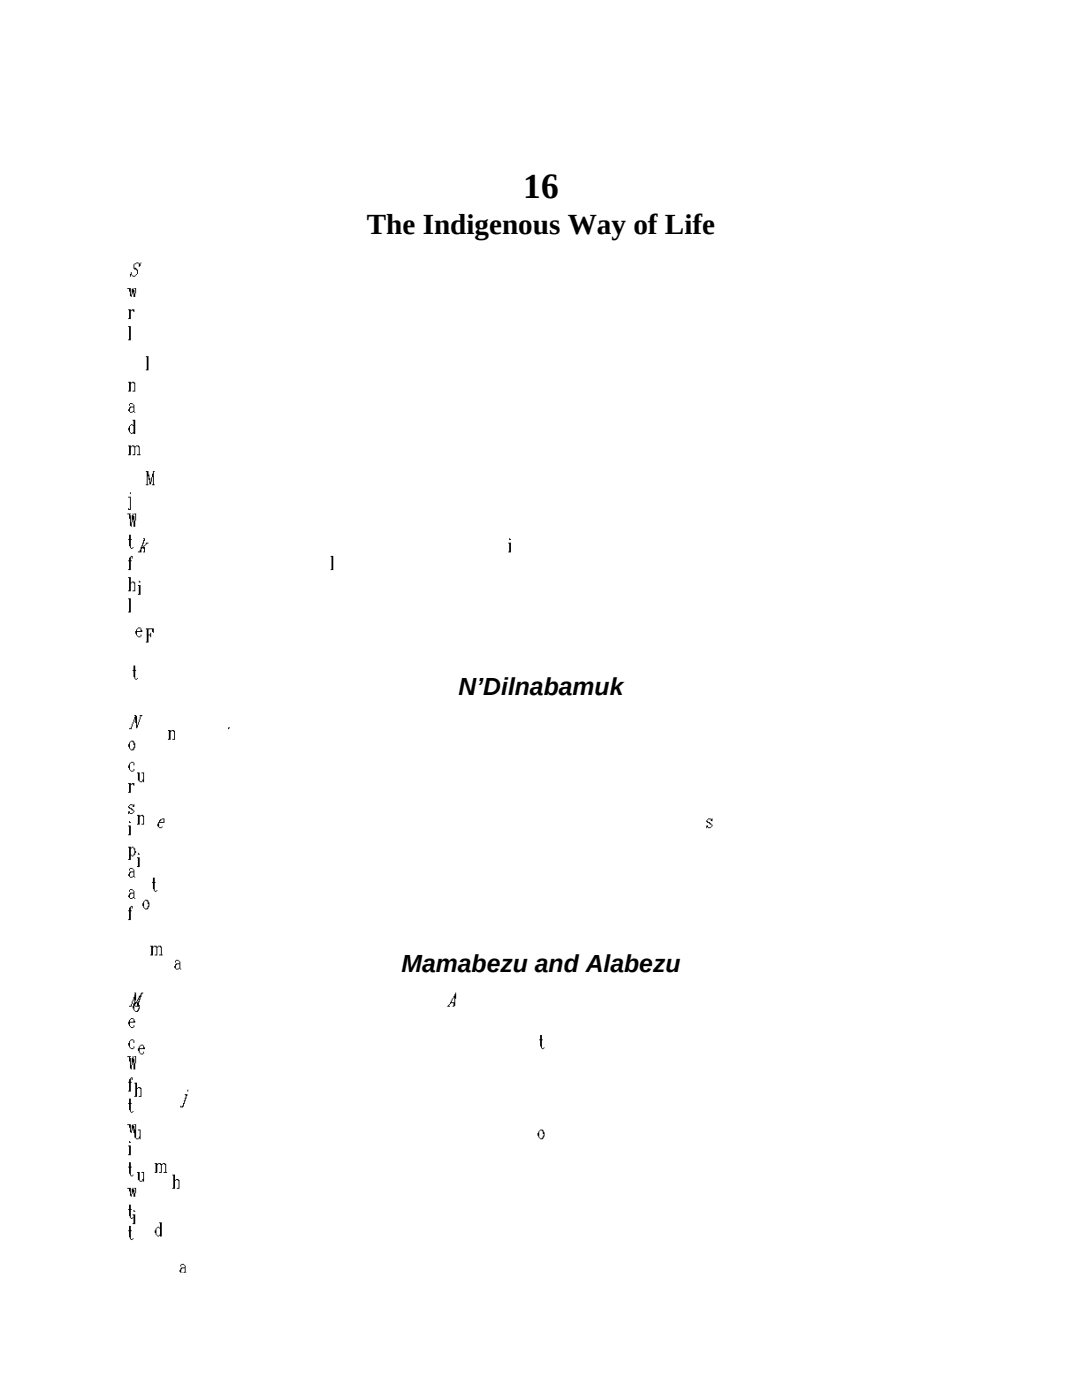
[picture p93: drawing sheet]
<svg xmlns="http://www.w3.org/2000/svg" width="216mm" height="279mm" viewBox="0 0 216 279" stroke-linecap="round" stroke-linejoin="round" font-family="sans-serif">
<defs><g id="words">
<text font-size="7.1" x="104.4" y="39.5">16</text>
<text font-size="5.8" x="73.2" y="46.7">The Indigenous Way of Life</text>
<g font-size="4.9">
<text x="91.5" y="138.6">N’Dilnabamuk</text>
<text x="80.1" y="194">Mamabezu and Alabezu</text>
</g>
</g></defs>
<g fill="#000">
<path d="M25.4 57.5h.7v1.2h.2v.6l-.4-.2v-.9h-.1v-.5h-.4zM26.5 57.5h.1v.4h.2l.2 1.4h-.4v-.9h-.1v.3h-.2v-1h.2zM26.8 57.5h.4v1.1h-.2v-.9h-.2zM27.7 115.9h.2l.1 .3h-.3zM27.5 116.8h.5v1.9h-.5v-.2h.2v-1.6h-.2zM30.5 175.2h.4v.8h.1v.2h-.1v1.6h.3v.2h-.3v-.2h-.2v-.4h-.2v-1.2h-.2v-.2h.2zM31.2 177.6h.2v.2h-.2zM34.4 234.4h.5v1.1h.2v.2h-.2v1.5h-.5v-.1h.2v-2.5h-.2zM35.1 235.3h.5v.2h.2v1.7h-.5v-.1h.3v-1.4h-.1v-.2h-.4zM40.4 254h.3zM40.2 254h.5zM46.9 254h.7zM47.6 254h.7zM65.3 254h.8zM66.1 254h.2zM76.4 254h.7zM77.1 254h.7zM89.3 254h1.4zM90.3 254h.2zM119.4 254h.9zM120.3 254h.7zM120.8 254h.4zM137.4 254h1.4zM157 254h1zM157.7 254h.9zM178.3 254h1.4z"/>
<path d="M26.6 52.7h.2v-.1h.4v-.2h.5v.2h.3v.5h-.1v.2h-.2v-.7h-.5v.1h-.4v.7h.4v.2l.3 .2v.9h-.2l-.3 .5h-.5v-.2h.5v-.1l.3-.2v-.7l-.7-.4zM28 52.4h.2v.2h-.2zM26.1 54.3h.2v.6h.2v.1l-.4-.1v.3h-.2v-.5h.2zM28.6 107.4h.3v.5h-.1v.6h-.2v.5l.3 .2v1h-.3v-.1h.2v-.6h-.2v-.1l-.4 .1v.7h-.7v-.1h.4v-.4h.1v-.5h.2v-.4h.2v-.5h.2v-.5h.2zM29.1 108.3h.5v.2h-.3v.2l-.5 .3v-.2l.3-.1zM28.4 109v.2h.2v-.2zM31.8 163.7h.1v-.2h.4l-.4 .5h.7v-.5h-.3v-.2h.5v.9h-1v.9h.5v.2h-.5l-.2-.4h-.2v-.5h.2v-.4h.2zM32.3 164.9h.2v.2h-.2zM37.4 217.5h.2v.3h-.2zM36.9 218.4h.5v.3h-.2v.6h-.2v.5h-.1v.5h-.2v.5h-.2v.2h-.5v-.3h.2v.1l.3-.1 .2-1.1h.2v-.5h.1v-.6h-.1zM43.2 254h.4zM42.2 254h1.2zM49 254h1.4zM50.1 254h.9zM58 254h1.4zM68.6 254h.7zM69.3 254h.7zM70 254h.6zM69.7 254h.1zM80.8 254h1.4zM81.7 254h.1zM110.1 254h1.6zM110.4 254h1.1zM127.2 254h1.4zM128.1 254h.1zM145.5 254h1.4zM146.6 254h1zM147.5 254h1zM167.4 254h1.6z"/>
<path d="M25.6 61.7h.5v.2h.2v.2h-.2v1.6h-.5v-.2h.2v-1.6h-.2zM26.3 61.7h.5v.6h-.2zM27.5 125.2h.5v.2h.2v.4h.2v.3h-1.1v.7h.2v.2h.5v.2h-.5v-.2l-.3-.2v-.3h-.2v-.6h.2v-.3h.1v.3h.7v-.5h-.5v.2h-.2zM28 126.6h.2v.4h-.2zM30 188.7h.5v.2h.2v.2h-.2v1.6h-.5v-.2h.2v-1.6h-.2zM30.7 188.7h.5v.2h.4v.2h-.2v1.6h-.5v-.2h.3v-1.4h-.2v-.2h-.3zM31.6 188.7h.5v.2h.2v1.6h.2v.2h-.7v-.2h.3v-1.4h-.2v-.2h-.3zM36.2 252.2h.5l.2 .4h.1v1.4h.2h-1h.5v-.2h.2v-.7h-.6v.2h-.1v.7l-.4-.2v-.3h.2v-.4h.2v-.2h.7v-.3h-.2v-.2h-.5v.4h-.2v-.4h.2zM43.6 254h.3zM43.4 254h.5zM51.9 254h.7zM52.6 254h.7zM62.3 254h.3zM62.1 254h.5zM73.2 254h.7zM73.9 254h.7zM86.1 254h1.4zM116.4 254h1.4zM117.5 254h.2zM133.7 254h1.1zM134.6 254h.5zM152.9 254h1.4zM154 254h.2zM173.6 254h.7zM174.3 254h.5z"/>
<path d="M25.6 65.1h.5v2.8h-.5v-.2h.2v-2.4h-.2zM26.6 132.8h.4v.9h.2v.2h-.2v1.6h.3v.1h-.3v-.1h-.2v-.4h-.2v-1.2h-.1v-.2h.1zM27.3 135.3h.2v.2h-.2zM32.3 254h.3zM32.1 254h.5zM36.5 254h1.2zM36.5 254h.4zM49.6 254h1.4zM58.6 254h1zM59.3 254h.8zM69.3 254h1.4zM81.8 254h1.1zM82.7 254h.6zM96.1 254h.9zM97 254h.2zM128.6 254h.9zM129.5 254h.1zM146.8 254h.7zM147.5 254h.7zM166.7 254h1.4zM167.7 254h.2z"/>
<path d="M25.6 76.2h.5v.2h.2v.2h-.2v1.5h-.5v-.1h.2v-1.6h-.2zM26.3 76.2h.5v.2h.2v1.7h-.5v-.1h.3v-1.4h-.2v-.2h-.3zM27.3 154.2h.6v1.7h.5v.2h-.5l-.2-.3h-.2v-1.5h-.2zM28.2 154.2h.6v1.9l-.4-.2v-.3h.2v-1.3h-.4zM30.9 232.1h.5v.2h.2v.2h-.2v1.6h-.5v-.2h.1v-1.6h-.1zM31.6 232.1h.5v.2h.4v.2h-.2v1.6h-.5v-.2h.3v-1.4h-.2v-.2h-.3zM32.5 232.1h.5v.2h.2v1.6h.1v.2h-.7v-.2h.4v-1.4h-.2v-.2h-.3zM37.2 254h1.1zM37.9 254h.9zM45.3 254h1.4zM46.4 254h.2zM55 254h.7zM55.7 254h.6zM78.7 254h1.4zM93 254h.8zM125.1 254h1.2zM125.1 254h.3zM143.2 254h1.4zM144.3 254h.2zM163.5 254h.9zM163 254h.9zM184.5 254h1.1zM185.4 254h.5z"/>
<path d="M29.1 71.1h.5v2.8h-.5v-.2h.2v-2.4h-.2zM33.5 145.7h.5v.2h.2v.1h-.2v1.6h-.5v-.1h.2v-1.6h-.2zM34.2 145.7h.5v.2h.2v1.7h-.5v-.1h.3v-1.5h-.1v-.1h-.4zM47.3 254h.9zM48.2 254h.1zM56.1 254h1.4zM67.2 254h.9zM66.7 254h.9zM79 254h1.4zM93.1 254h.9zM94 254h.5zM109 254h.4zM125.4 254h1.2zM125.4 254h.4zM162.6 254h.9zM163.5 254h.7zM164 254h.4zM184.1 254h1.5z"/>
<path d="M25.6 88.9h.5v.2h.2v.2h-.2v1.5h-.5v-.1h.2v-1.6h-.2zM26.3 88.9h.5v.2h.4v.2h-.2v1.5h-.5v-.1h.3v-1.4h-.2v-.2h-.3zM27.2 88.9h.5v.2h.2v1.6h.1v.1h-.7v-.1h.4v-1.4h-.2v-.2h-.3zM28.9 179.6h.6v.1h.1v.4h.2v.9h-.2v.3h-.1v.2h-.6v-.2h.4v-.1h.2v-.4h.1v-.4h-.1v-.5h-.2v-.2h-.4v.2h-.1v1.3h.1v.1l-.3-.1v-.4h-.2v-.5h.2v-.4h.2zM33.5 254h.9zM33 254h.9zM39.3 254h1.4zM40.4 254h.2zM47.3 254h.7zM48 254h.5zM56.6 254h.7zM57.3 254h.7zM80.1 254h.9zM81 254h.7zM81.5 254h.3zM94.7 254h1.4zM110.9 254h.8zM111.7 254h.5zM128.6 254h.5zM147.6 254h.9zM147.1 254h.9zM167.6 254h.3z"/>
<path d="M25.9 80.4h.6v.2l.3 .2v1.4h.2v.2h-.2v-.2h-.3v.2h-.6v-.2h.6v-.2h.1v-.7h-.5v.2h-.2v.7l-.3-.2v-.3h.2v-.4h.1v-.2h.7v-.3h-.1v-.2h-.6v.4h-.1v-.4h.1zM27.3 162.6h.6v.2h.1v.2h-.1v1.6h-.6v-.2h.2v-1.6h-.2zM28 162.6h.6v.2h.2v1.8h-.6v-.2h.4v-1.4h-.2v-.2h-.4zM31.8 243.9h.5v2.9h-.4v-.2h-.1v.2h-.4v-.2h.4v-.2h.1v-1.2h-.1v-.2h.1v-.9h-.1zM31.4 244.8h.4v.2h-.4v.2h-.2v1.2h.2v.2h-.2v-.2h-.2v-.3h-.1v-.6h.1v-.3h.2zM42.9 254h.7zM43.6 254h.7zM51.3 254h1.4zM61.6 254h.7zM62.3 254h.7zM73.6 254h1.4zM87.3 254h.7zM88 254h.5zM102.7 254h.3zM102.5 254h.5zM118.5 254h.7zM119.2 254h.7zM136.3 254h1.5zM176.6 254h.8zM177.4 254h.2z"/>
<path d="M25.9 98.2h.2v.4h-.2zM25.6 99.1h.5v2.7h-.5v-.4l.3 .2v-2.3h-.3zM26.8 200.2h.2v-.2h.5v.2h.2v.4h.2v.8h-.2v.4h-.2v.2h-.5v-.2h.3v-.2h.2v-.3h.2v-.4h-.2v-.5h-.2v-.2h-.3v.2h-.2v1.2h.2v.2l-.4-.2v-.3h-.1v-.6h.1v-.3h.2zM29.3 254h.3zM29.1 254h.5zM32.6 254h.7zM33.3 254h.7zM44.6 254h.9zM45.5 254h.2zM52.6 254h.7zM53.3 254h.7zM62.3 254h1.4zM63.3 254h.2zM86.3 254h.5zM99.8 254h1.4zM115.2 254h.7zM115.9 254h.5zM131.9 254h1.4zM150.3 254h1.4zM151.3 254h.2zM170.2 254h.7zM170.9 254h.5z"/>
<path d="M26.5 83.8h.5v2.8h-.4v-.2h-.1v.2h-.4v-.2h.4v-.1h.1v-1.3h-.1v-.2h.1v-.8h-.1zM26.1 84.7h.4v.1h-.4v.2h-.2v1.3h.2v.1h-.2v-.1h-.1v-.4h-.2v-.5h.2v-.4l.3-.2zM27.5 170.2l.4 .2v.2h-.4zM27.3 171.1h.6v1.9h-.6v-.1h.2v-1.6h-.2zM30 254h1.2zM30 254h.3zM34 254h1.3zM35.1 254h.2zM39.9 254h.3zM39.7 254h.5zM46.2 254h1.1zM46.9 254h.9zM54.5 254h.5zM63.9 254h.3zM63.7 254h.5zM73.7 254h.7zM74.4 254h.7zM85.5 254h1.5zM86.6 254h.2zM99.5 254h.9zM99 254h.8zM130.9 254h.3zM130.7 254h.5zM148.2 254h.8zM186.4 254h.9zM187.3 254h.7zM187.9 254h.3z"/>
<path d="M29.1 94h.5v.7h.2l.2 1.4h.2v.6h-.4v-.9h-.2v-.7h-.1v1.6h.1v.1h-.5v-.1h.2v-2.5h-.2zM30.5 94h.4v.2h-.2v2.5h.2v.1h-.6v-.1h.2v-1.5h-.2v.9h-.1v-.9h.1v-.7h.2zM35.1 191.6h.5v.1l.4 .2v1.4h.2v.2h-.2v-.2h-.4v.2h-.5v-.2h.5v-.2h.2v-.7h-.5v.2h-.2v.7l-.4-.2v-.3h.2v-.4h.2v-.1h.7v-.4h-.2v-.2h-.5v.4h-.2v-.4h.2zM42.2 254h.7zM42.9 254h.7zM51.3 254h.9zM52.2 254h.5zM74.3 254h1zM75 254h.8zM88.2 254h1.4zM89.3 254h.1zM103.7 254h1.4zM121 254h1.1zM121.7 254h.9zM140.1 254h.5zM160 254h1.4zM161 254h.2z"/>
<path d="M25.4 102.5h.7l-.2 .3h.2v1.4h.2v.9l-.4-.1v-1.5h-.1v-.8h-.4zM26.5 102.5h.1v.5h.2v.9h.2v1.2h-.4v-1.4h-.1v.5h-.2v-1.4h.2zM26.8 102.5h.4v1.4h-.2v-1.2h-.2zM28 208.5h.6v.2h.2v.3h.1v.4h-1v.7h.1v.2h.6v.1h-.6l-.1-.3h-.2v-.4h-.2v-.5h.2v-.4h.2v.4h.7v-.5h-.6v.1h-.1zM28.6 209.9h.2v.4h-.2zM36 254h1.4zM42.7 254h.7zM43.4 254h.5zM50.8 254h1.4zM51.9 254h.1zM71.4 254h.9zM72.3 254h.7zM72.8 254h.4zM84.8 254h.4zM84.7 254h.5zM98.6 254h.5zM113.4 254h.5zM129.3 254h.3zM129.1 254h.5zM145.7 254h.7zM146.4 254h.7zM164 254h1.5z"/>
<path d="M25.6 115.2h.5v1h.2v.2h-.2v1.6h-.5v-.2h.2v-2.4h-.2zM26.3 116.1h.5v.1h.2v1.8h-.5v-.2h.3v-1.4h-.2v-.2h-.3zM27.3 233.9h.6v1.8h.5v.1h-.5v-.1l-.4-.2v-1.4h-.2zM28.2 233.9h.6v1.9l-.4-.1v-.4h.2v-1.2h-.4zM30.9 254h.7zM31.6 254h.9zM32.5 254h.8zM37.2 254h1.4zM45.3 254h.7zM46 254h.7zM55.4 254h.3zM55.2 254h.5zM66 254h.9zM66.9 254h.1zM78 254h.8zM78.8 254h.6zM106.5 254h.9zM107.4 254h.2zM122.8 254h1.4zM140.8 254h1.4zM160.3 254h1.4zM161.4 254h.2zM181.5 254h.9zM182.4 254h.2z"/>
<path d="M25.6 119.4h.5v2.8h-.5v-.1h.2v-2.5h-.2zM26.6 241.5l.4 .2v.1h-.4zM26.5 242.4h.5v1.9h-.5v-.2h.1v-1.6h-.1zM28.2 254h.9zM31 254h1.5zM32.1 254h.2zM41.3 254h.9zM42.2 254h.1zM48.3 254h.7zM49 254h.7zM57.1 254h1.5zM67.7 254h.9zM68.6 254h.2zM92.8 254h1.4zM93.7 254h.5zM107.8 254h1.4zM108.8 254h.2zM124.4 254h1.4zM125.4 254h.2zM142.5 254h1.1zM143.2 254h.9zM162.5 254h1.2zM162.5 254h.3z"/>
<path d="M25.8 106.7h.3v.9h.2v.2h-.2v1.6h.4v.1h-.4v-.1h-.2v-.4h-.1v-1.2h-.2v-.2h.2zM26.5 109.2h.1v.2h-.1zM26.8 216.1h.5v1h.2v.2h-.2v1.6h-.5v-.2h.2v-2.4h-.2zM27.5 217h.5v.1h.2v1.8h-.5v-.2h.3v-1.4h-.1v-.2h-.4zM29.8 254h1.4zM30.9 254h.1zM40.4 254h1.4zM48.2 254h.8zM49 254h.2zM57.1 254h.8zM57.9 254h.5zM67.6 254h1.4zM79.7 254h1.3zM80.8 254h.2zM93.7 254h.3zM93.5 254h.5zM108.1 254h.9zM109 254h.2zM124.2 254h.3zM124 254h.5zM140.8 254h1.4zM141.8 254h.2zM159.1 254h1.2zM159.1 254h.4z"/>
<path d="M25.8 111.3h.1l.2-.4h.4v.6h-.2v-.4h-.2v.7h.2v.2h-.2v1.8h-.5v-.2h.2v-1.6h-.2v-.2h.2zM26.6 225.4h.6v1.8h.5v.2h-.5v-.2l-.4-.2v-1.4h-.2zM27.5 225.4h.5v2l-.3-.2v-.4h.2v-1.2h-.4zM29.5 254h.8zM30.3 254h.2zM33.5 254h1.1zM34.4 254h.5zM39.3 254h.7zM40 254h.6zM46.6 254h1.4zM47.6 254h.2zM55.6 254h.3zM76 254h.9zM76.9 254h.7zM77.4 254h.4zM89.3 254h1.4zM90.3 254h.2zM119.9 254h1.5zM120.8 254h.6zM137.8 254h.7zM138.5 254h.7zM157.3 254h1.5zM178.5 254h.9zM179.4 254h.7zM179.9 254h.4z"/>
<path d="M66 110.9h.5v2.9h-.5v-.2h.1v-2.5h-.1zM107.8 225.4h.5v.2h.2v.4h.2v.8h-.2v.4h-.2v.2h-.5v-.2h.3v-.2h.2v-.3h.2v-.4h-.2v-.5h-.2v-.2h-.3v.2h-.2v1.2h.2v.2h-.2v-.2h-.2v-.3h-.2v-.6h.2v-.3l.4-.2zM150.3 254h1.2zM150.3 254h.3z"/>
<path d="M101.6 107.4l.4 .2v.2h-.4zM101.4 108.3h.6v1.9h-.6v-.1h.2v-1.6h-.2zM140.9 163.7l.4-.2v-.2h.5v.2l.4-.2v.6h-.4v-.4h-.5v.2h-.2l.2 .3h.3v.2l.6 .4v.3h-.2l-.2 .4h-.5v-.2h.5v-.2h.2v-.3h-.4l-.1-.4h-.4v-.2h-.2zM140.9 164.7h.4v.4h-.2v.2h-.2z"/>
<path d="M29.1 125.4h1.6v.9l-.4-.2v-.5h-.7v1h.4v-.3h.2v.9h-.2v-.4h-.4v1.4h-.5v-.1h.2v-2.5h-.2zM34.4 254h1.4zM41.5 254h.5zM49.4 254h.5zM58.2 254h1.4zM68.6 254h.9zM69.5 254h.7zM70 254h.4zM81.5 254h.3zM81.3 254h.5zM94.7 254h.7zM95.4 254h.7zM109.9 254h1.4zM144.8 254h1.4zM164.7 254h.8zM165.5 254h.5zM186.1 254h1.4zM187.1 254h.2z"/>
<path d="M25.6 156.3h.5v.2h.2v.1h-.2v1.6h-.5v-.2h.2v-1.5h-.2zM26.3 156.3h.5v.5l-.3-.2zM27 254h1.4zM28 254h.2zM30 254h.5zM33.9 254h1.4zM39.5 254h.9zM40.4 254h.2zM46.4 254h1.4zM47.4 254h.2zM55.4 254h.9zM54.9 254h.8zM76.7 254h.9zM77.6 254h.2zM89.6 254h1.4zM120.3 254h1.4zM138.1 254h.5zM156.8 254h.5z"/>
<path d="M26.1 147.8h.5v.2h.2v.3h.2v.9h-.2v.4h-.2v.2h-.5v-.2h.4v-.2h.1v-.4h.2v-.3h-.2v-.5h-.1v-.2h-.4v.2h-.2v1.2h.2v.2l-.3-.2v-.4h-.2v-.5h.2v-.3l.3-.2zM27.3 254h.9zM30.2 254h.8zM34 254h1.5zM35.1 254h.2zM39.5 254h.7zM40.2 254h.5zM46.6 254h.3zM46.4 254h.5zM54.2 254h.7zM54.9 254h.7zM63.7 254h1.4zM87.3 254h1.1zM88 254h.9zM101.6 254h.7zM102.3 254h.5zM117.3 254h1.4zM134.8 254h.8zM135.6 254h.6zM153.8 254h1.4zM154.9 254h.1zM174.4 254h.8zM175.2 254h.5z"/>
<path d="M25.8 152.4l.3-.2v-.2h.5v.2h.2v.6h-.2v-.6h-.5v.2h-.2v1.2h.2v.2h.5v.2h-.5l-.2-.4h-.1v-.3h-.2v-.5h.2zM26.6 153.5h.2v.3h-.2zM27.2 254h1.4zM30.5 254h.7zM31.2 254h.6zM35.3 254h1.4zM36.3 254h.2zM49.4 254h1zM50.1 254h.9zM58.9 254h.7zM59.6 254h.5zM70 254h.4zM69.8 254h.6zM81.7 254h.7zM82.4 254h.7zM95.2 254h1.3zM96.3 254h.2zM110.6 254h.3zM110.4 254h.5zM126.5 254h1zM127.2 254h.9zM144.3 254h.5zM163 254h1.4zM164 254h.2z"/>
<path d="M26.8 142.7h.4v.2h.1v1.7h.2v.6l-.3 .1v-1h-.2v-.7h-.2v.5h-.2v.4h-.1l-.2 1h-.5v-.2h.3v-.3h.2v-.5h.2v-.4h.1v-.5h.2v-.5h.2zM27.9 142.7h.5v.2l-.4 .2-.1 1h-.2v.5h-.2l.2-1h.2v-.5h.1zM28.8 254h.3zM31.2 254h1.6zM30.9 254h1.2zM36.2 254h.3zM35.1 254h1.2zM40.6 254h1.4zM46.9 254h1.4zM48 254h.9zM55.4 254h1.4zM65.3 254h1.6zM65.6 254h1.1zM76.9 254h1.4zM90 254h1.4zM91 254h1.1zM91.9 254h1.1zM106.7 254h1.6zM124.2 254h1.4zM125.4 254h.9zM125.1 254h.1z"/>
<path d="M45.5 145.2h.4v.1l-.4 .2zM66.1 254h.4zM87.5 254h1.4zM110.8 254h.5zM134.9 254h.6zM186.4 254h.7zM187.1 254h.9zM188 254h.9z"/>
<path d="M25.6 169h.5v.2h.2v.1h-.2v1.3h.2v.1h.3v.2h-.3v-.2h-.2v.9h-.5v-.2h.2v-2.2h-.2zM26.3 169h.3v.2l.4 .1v.6h.2v.3h-.2v.4h-.2v.1h-.2v-.3h.2v-.9h-.2v-.3h-.3zM27.3 254h1.5zM30.9 254h.7zM31.6 254h.5zM35.8 254h.9zM36.7 254h.2zM42.2 254h.3zM57.3 254h.9zM58.2 254h.7zM58.7 254h.4zM67.9 254h1.4zM69 254h.1zM93.3 254h.7zM94 254h.5zM108.1 254h1.4zM109.2 254h.2zM124.5 254h1.3zM125.6 254h.2zM142.5 254h1.4zM162.3 254h1.4zM183.6 254h.7zM184.3 254h.7z"/>
<path d="M25.8 163.9h.1l.2 .3h-.3zM25.6 164.7h.5v2h-.5v-.2h.2v-1.6h-.2zM26.5 254h.7zM27.2 254h.7zM29.1 254h.9zM30 254h.2zM33 254h1.4zM34 254h.2zM38.5 254h.7zM39.2 254h.5zM45.3 254h1.3zM46.4 254h.2zM53.8 254h1.4zM64 254h.7zM64.7 254h.7zM76 254h.7zM76.7 254h.7zM89.8 254h1.4zM90.8 254h.2zM105.1 254h1.3zM106.2 254h.2zM122.1 254h.8zM122.9 254h.2zM140.2 254h1.4zM141.3 254h.2zM160.5 254h.9zM160 254h.9z"/>
<path d="M25.6 160.9h.2l.1-.4h.6v.2l.3-.2v.5h-.3v-.3h-.6v.2h-.1l.1 .3h.4l.3 .5h.2v.4h-.2l-.1 .4h-.6v-.2h.6v-.2h.1v-.4h-.3l-.2-.3h-.3v-.2h-.2zM25.6 161.9h.3v.4h-.1v.2h-.2zM27 254h.5zM29.5 254h.3zM29.3 254h.5zM33 254h.9zM32.5 254h.8zM37.4 254h1.4zM38.5 254h.1zM51.9 254h1.4zM61.6 254h.5zM72.1 254h1.5zM84.5 254h.7zM85.2 254h.7zM98.6 254h1.4zM131.4 254h.9zM132.3 254h.2zM149.8 254h.7zM150.5 254h.7zM169.9 254h1.4zM170.9 254h.2z"/>
<path d="M25.8 173.4h.1v-.2h.6l.1 .4h.2v1.4h.2v.2h-.2v-.2h-.3v.2h-.6v-.2h.6v-.2h.1v-.7h-.5v.2h-.2v.7l-.3-.2v-.4h.2v-.3h.1v-.2h.7v-.3h-.1v-.2h-.6v.3h-.1zM27.3 254h1.3zM28.4 254h.2zM30.7 254h.9zM31.6 254h.2zM35.5 254h.3zM35.3 254h.5zM40.7 254h1.5zM48 254h.7zM48.7 254h.7zM67.4 254h1.4zM79.6 254h.8zM107.4 254h1.4zM108.5 254h.2zM123.6 254h1.5zM141.6 254h1.3zM142.7 254h.2zM161.2 254h.7zM161.9 254h.7z"/>
<path d="M25.9 177.4h.6v.2l.3 .2v1.4h.2v.2h-.2v-.2h-.3v.2h-.6v-.2h.6v-.2h.1v-.7h-.5v.2h-.2v.7l-.3-.2v-.3h.2v-.4h.1v-.1h.7v-.4h-.1v-.2h-.6v.4h-.1v-.4h.1zM27.3 254h1.3zM28.4 254h.2zM30.7 254h.9zM31.6 254h.2zM35.5 254h.3zM35.3 254h.5zM40.7 254h1.5zM48 254h.7zM48.7 254h.7zM67.4 254h1.4zM79.6 254h1zM80.4 254h.6zM93.5 254h.9zM94.4 254h.1zM125.4 254h.4zM125.2 254h.6zM142.7 254h.7zM143.4 254h.7zM182.6 254h.8zM183.4 254h.2z"/>
<path d="M26.1 180.8h.4v.5h-.2v-.3h-.2v.7h.2v.2h-.2v1.7h-.5v-.2h.2v-1.5h-.2v-.2h.2v-.5l.3-.2zM26.6 254h1.4zM29.5 254h1zM30.3 254h.6zM34 254h.7zM34.7 254h.8zM40.9 254h.9zM40.4 254h.9zM48.5 254h1.4zM58.4 254h.9zM59.3 254h.1zM69.7 254h.3zM69.5 254h.5zM81.5 254h1.4zM95.2 254h.8zM96 254h.7zM110.8 254h1.4zM128.1 254h.5zM165.8 254h1.1zM166.7 254h.5zM187.1 254h.8zM187.9 254h.7z"/>
<path d="M26.8 198.1h.4v1.6h-.2l.2 .7h-.2v.3h.3v-.5h.2v-.4h.2v-.3h-.2v.3l-.3 .2v-.2h.1v-.3h.2v-.4l.4 .2v-.2h-.2v-.3l.3-.2v-.3h.2v-.2h.4v.2l-.4 .1v.6h-.2v.5h-.1v.5h-.2v.6h-.2v.3h-.5v-.2h-.4v-.5h.2v-.7h-.2v.3h-.1l-.2 1.1h-.5v-.2h.3v-.3h.2v-.6h.2v-.3h.1v-.5h.2v-.6h.2zM28.2 254h1.4zM31.8 254h1.4zM32.8 254h1.1zM33.7 254h1zM38.8 254h1.4zM47.3 254h1.6zM47.6 254h1.1zM57.5 254h1.4zM58.4 254h.2zM69.1 254h1.8zM82.9 254h1.6z"/>
<path d="M90.8 198.1h.2l-.2 2.6h-.1v.2h-.4v-.2h.2v-.5h-.5v.2l-.4 .2 .2 .3h-.5v-.2l.5-.3 .2-.7h.1v.3h.6v-.9l-.4 .2v.4h-.2v-.4l.4-.2v-.3h.2zM154.5 254h1.4z"/>
<path d="M25.4 210.8h.7l-.2 .3h.2v1.4h.2v.9l-.4-.1v-1.5h-.1v-.8h-.4zM26.5 210.8h.1v.5h.2v.9h.2v1.2h-.4v-1.4h-.1v.5h-.2v-1.4h.2zM26.8 210.8h.4v1.4h-.2v-1.2h-.2zM27.5 254h1.4zM28.6 254h.2zM36 254h.7zM36.7 254h.7zM42.7 254h1.4zM51 254h1zM51.9 254h.5zM61.2 254h1.4zM62.3 254h.1zM85.9 254h.9zM86.8 254h.2zM100.2 254h1.4zM133.7 254h1.1zM134.4 254h.9zM152.9 254h1.4zM154 254h.2z"/>
<path d="M25.8 219.3h.3v.8h.2v.2h-.2v1.6h.4v.2h-.4v-.2h-.2v-.4h-.1v-1.2h-.2v-.2h.2zM26.5 221.7h.1v.2h-.1zM26.8 254h1.4zM34.2 254h.5zM39.7 254h.3zM39.5 254h.5zM45.5 254h1.1zM46.4 254h.5zM53.4 254h1.5zM54.5 254h.2zM73.6 254h1.4zM86.1 254h.7zM86.8 254h.7zM100.9 254h.9zM100.4 254h.8zM133.9 254h.9zM152.4 254h1.4zM153.5 254h.1zM172.5 254h1.4zM173.6 254h.1z"/>
<path d="M25.8 203.6h.1v.3h.7v-.5h-.5v.2h-.2v-.2h.2v-.2h.5v.2h.2l.2 .7h-1.1v.7h.2v.2h.5v.1h-.5v-.1l-.3-.2v-.4h-.2v-.5h.2zM26.6 204.6h.2v.4h-.2zM27.2 254h.7zM27.9 254h.7zM30.5 254h1.3zM30.5 254h.4zM35.3 254h1zM36.2 254h.5zM41.8 254h.7zM42.5 254h.5zM49.9 254h.4zM49.7 254h.6zM58.6 254h.7zM59.3 254h.7zM69.1 254h1.5zM94.9 254h.9zM95.8 254h.2zM109.7 254h.7zM110.4 254h.7zM126.3 254h1.4zM144.6 254h.9zM145.5 254h.2zM185.2 254h1.4zM186.3 254h.1z"/>
<path d="M26.1 207.4h.5v.2h.2v.5h-.2v-.5h-.5v.2h-.2v1.2h.2v.2h.5v.2h-.5v-.2l-.3-.2v-.3h-.2v-.6h.2v-.3l.3-.2zM26.6 208.8h.2v.4h-.2zM27.2 254h1.4zM30.5 254h.7zM31.2 254h.9zM32.1 254h.9zM36.7 254h.7zM37.4 254h.9zM38.3 254h.9zM45.7 254h1zM46.6 254h.5zM56.4 254h.7zM57.1 254h.8zM69.1 254h.4zM69 254h.5zM82.4 254h.9zM83.3 254h.1zM97 254h.9zM97.9 254h.5zM130.9 254h.7zM131.6 254h.7zM150.3 254h1.4zM171.4 254h1.3zM171.4 254h.4z"/>
<path d="M25.8 215.4l.3-.2v-.2h.4v.5h-.2v-.3h-.2v.7h.2v.2h-.2v1.7h-.5v-.1h.2v-1.6h-.2v-.2h.2zM26.6 254h1.4zM29.5 254h.7zM30.2 254h.5zM39.3 254h1.4zM46.7 254h1.1zM47.6 254h.6zM55.9 254h.7zM56.6 254h.5zM66.5 254h1.2zM66.5 254h.4zM78.5 254h1.4zM79.6 254h.1zM92.1 254h.5zM106.4 254h1zM107.2 254h.6zM122.6 254h1.4zM123.6 254h.2zM140.2 254h1.3zM140.2 254h.4zM179.9 254h.4zM179.7 254h.6z"/>
<path d="M107.8 206.6h.3v.8h.2v.2h-.2v1.6h.4v.2h-.4v-.2h-.2v-.4h-.1v-1.2h-.2v-.2h.2zM108.5 209h.2v.2h-.2z"/>
<path d="M25.4 224.4h.7v1.2h.2v.5l-.4-.1v-.9h-.1v-.6h-.4zM26.3 224.5l.3-.1v.3h.2l.2 1.4h-.4v-.9h-.1v.4h-.2zM26.8 224.4h.4v1h-.2v-.9h-.2zM27.5 254h1.4zM28.6 254h.2zM36 254h.7zM36.7 254h.7zM42.7 254h1.4zM43.7 254h.2zM51 254h1.4zM52 254h.2zM61.4 254h.9zM60.9 254h.8zM72.7 254h.3zM98.8 254h.9zM99.7 254h.7zM100.2 254h.3zM114.8 254h1.4zM115.9 254h.2zM151.2 254h1.4zM171.8 254h.7zM172.5 254h.5z"/>
<path d="M25.4 237.1h.7v1.2h.2v.5l-.4-.1v-.9h-.1v-.6h-.4zM26.5 237.1h.1v.3h.2l.2 1.4h-.4v-.9h-.1v.4h-.2v-1.1h.2zM26.8 237.1h.4v1h-.2v-.9h-.2zM27.7 254h.3zM27.5 254h.5zM30.3 254h.9zM31.2 254h.2zM34.4 254h.7zM35.1 254h.7zM47.4 254h.9zM48.3 254h.2zM55.9 254h.7zM56.6 254h.7zM66.1 254h1.5zM67.2 254h.2zM91.2 254h.7zM91.9 254h.5zM105.8 254h1.4zM106.9 254h.2zM122.1 254h1.2zM122.1 254h.3zM139.7 254h.9zM140.6 254h.2zM178.9 254h1.4z"/>
<path d="M25.8 227.7l.3 .2v.2h-.3zM25.6 228.6h.5v1.9h-.5v-.1h.2v-1.6h-.2zM26.5 254h1.2zM26.5 254h.3zM32.5 254h.8zM33.3 254h.2zM37.4 254h.7zM38.1 254h.7zM44.1 254h1.4zM45.2 254h.1zM62.1 254h1zM62.8 254h.9zM73.6 254h1.4zM74.6 254h.2zM86.6 254h1.2zM86.6 254h.4zM101.1 254h.9zM102 254h.1zM133.7 254h.9zM134.6 254h.7zM135.1 254h.4zM152.9 254h1.4zM173.7 254h.9zM174.6 254h.6z"/>
<path d="M25.8 232h.3v.8h.2v.2h-.2v1.6h.4v.2h-.4v-.2h-.2v-.4h-.1v-1.2h-.2v-.2h.2zM26.5 234.4h.1v.2h-.1zM26.8 254h.7zM27.5 254h.7zM29.8 254h1.4zM30.9 254h.1zM34.4 254h.9zM35.3 254h.5zM48.2 254h1.4zM57.5 254h.7zM58.2 254h.5zM68.3 254h1.4zM69.3 254h.2zM94.4 254h1.4zM109.9 254h1zM110.6 254h.9zM127.2 254h.5zM145.3 254h1.5zM146.4 254h.2zM186.3 254h.8zM187.1 254h.2z"/>
<path d="M25.8 240.4h.3v.9h.2v.2h-.2v1.6h.4v.1h-.4v-.1h-.2v-.4h-.1v-1.2h-.2v-.2h.2zM26.5 242.9h.1v.2h-.1zM26.8 254h.7zM27.5 254h.7zM29.8 254h1.4zM30.9 254h.1zM40.9 254h.9zM40.4 254h.9zM48.2 254h.7zM48.9 254h.5zM57.5 254h.4zM57.3 254h.6zM67.2 254h1.1zM68.1 254h.5zM79 254h1.4zM80.1 254h.2zM106.9 254h.9zM122.6 254h1.4zM140.1 254h.7zM140.8 254h.5zM179.2 254h1.2zM179.2 254h.4z"/>
<path d="M25.8 244.7h.3v.8h.2v.2h-.2v1.6h.4v.2h-.4v-.2h-.2v-.4h-.1v-1.2h-.2v-.2h.2zM26.5 247.1h.1v.2h-.1zM26.8 254h.7zM27.5 254h.7zM29.8 254h1.4zM30.9 254h.1zM34.4 254h.9zM35.3 254h.5zM48.2 254h1zM48.9 254h.8zM57.5 254h1.4zM68.6 254h1.2zM68.6 254h.4zM81.1 254h1.3zM81.1 254h.4zM95.1 254h1.4zM96.1 254h.2zM110.6 254h1.2zM110.6 254h.3zM127.5 254h1.3zM127.5 254h.4zM165.6 254h.9zM166.5 254h.2zM186.6 254h1.4z"/>
</g>
<use href="#words"/>
</svg>
